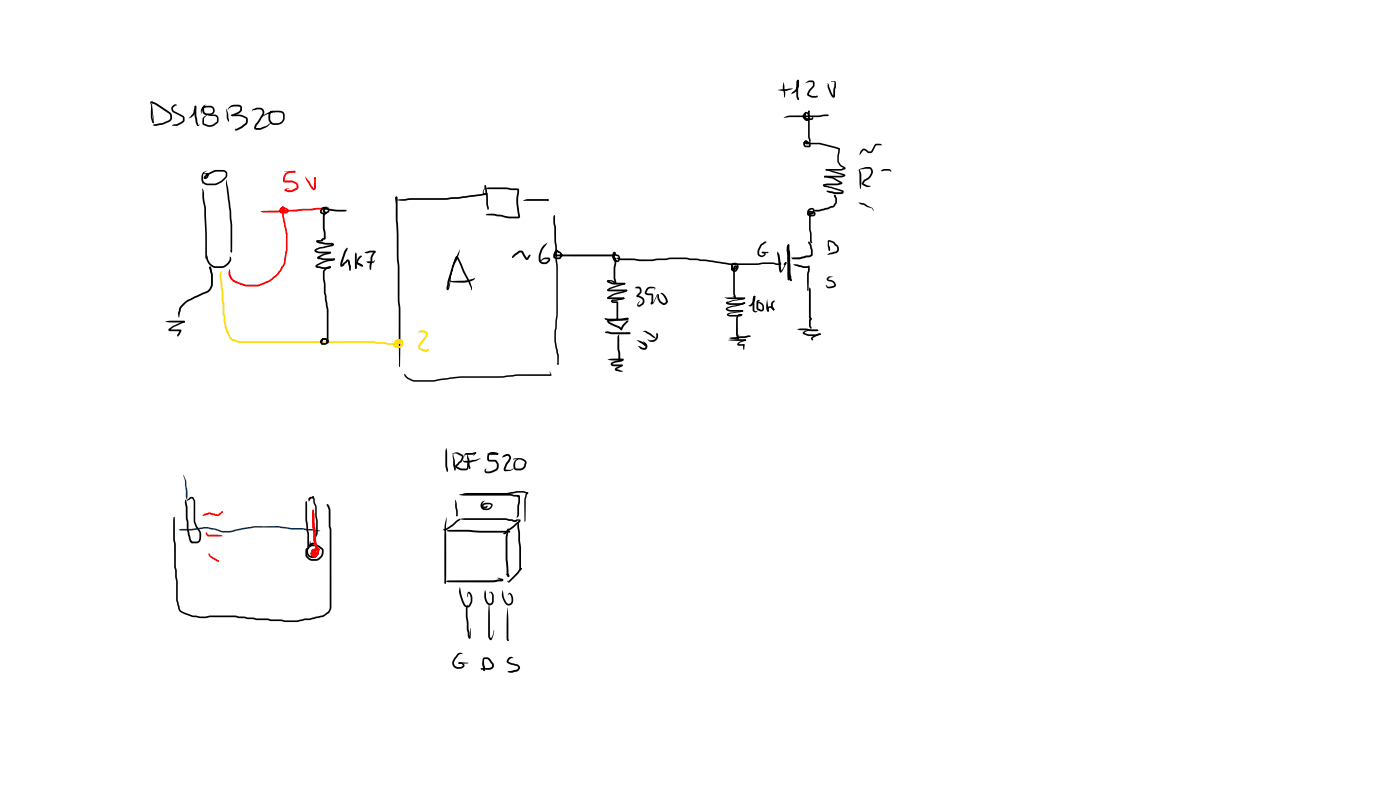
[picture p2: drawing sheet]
<svg xmlns="http://www.w3.org/2000/svg" width="337mm" height="190mm" viewBox="0 0 337 190" stroke-linecap="round" stroke-linejoin="round" font-family="sans-serif">
<g fill="#000">
<path d="M36.7 24.2v3.9l.2 1.2a.21 .21 0 0 1-.3 .3 .21 .21 0 0 1-.1-.4 9.5 9.5 0 0 1 .2-5zM36.2 24.4l.3-.1 1.1 .5 3.4 2.3 .3 .6v.8l-.6 .8a7.7 7.7 0 0 1-3.7 .9l-.1-.1 .1-.2 1.9-.3 1.6-.7 .4-.4v-.6l-.3-.6-4.2-2.7 .6 4.1-.1 .9zM36.8 29.4l.2 .1-.1 .1zM41.3 25.6a.75 .75 0 0 1 1.2-.4v.2l-.2-.1-.7 .6v.4l.3 .4 2.3 1.3 .2 1-.3 .4a2.61 2.61 0 0 1-2.3 .8h-.2a.2 .2 0 0 1-.1-.3 .2 .2 0 0 1 .3 0l.8-.1 1.4-.9-.1-.7-2.1-1.1a1.05 1.05 0 0 1-.5-1.5zM46.8 25.5a.41 .41 0 0 1 .4 .2 .41 .41 0 0 1-.1 .5l-.2 .8a2.04 2.04 0 0 1-1.5 1.4l1-1.3zM46.8 25.5l.4 .1v2.1l.4 2.4 .3-.2a.33 .33 0 0 1-.2 .4 .33 .33 0 0 1-.4-.3l-.5-2.1zM48.9 25.4l.7-.3-.4 .3-.1 .5v.8l.3 .4 1.2 .2 .5-.4v-.8l-.6-.3h-.9l-.7 .3-.4 .5-.1 .7-.1-.6a1.29 1.29 0 0 1 1.5-1.3h.7a1.14 1.14 0 0 1 1.1 1.2 1.14 1.14 0 0 1-1.2 1.1h-.4a1.35 1.35 0 0 1-1.3-.7 1.35 1.35 0 0 1 .2-1.6zM48.9 28.1l1.1-.6-.9 .9-.1 1.2 1 .4h.7l1.4-.8v-.9l-.4-.4-1.6-.1 .3-.2 1.4-.1a1.01 1.01 0 0 1 .7 1.1v.6l-.2 .4-1 .7-1.2 .2-1.4-.7v-1.2zM54.4 26.1l.5 1.3 .2 1.6-.2 .3a2.8 2.8 0 0 1-.4-2.2zM55.2 25.6a2.77 2.77 0 0 1 2.9-.1v.1a1.43 1.43 0 0 1-1.1 1.9l-.9 .4a.23 .23 0 0 1-.4-.1 .23 .23 0 0 1 .2-.3l1.7-.9 .1-.8-.2-.2a2.74 2.74 0 0 0-2.5 .6l-.3 .4zM55.6 27.6l1.9-.1a2.13 2.13 0 0 1 2.1 1.1v.6a1.39 1.39 0 0 1-.9 1.2l-1.7 .9h-.4l-.1-.4 .2 .2 2.3-1.5 .2-1-1.4-.7h-2zM60.7 26.3l.6-.2a1.38 1.38 0 0 1 1.4-.2 1.38 1.38 0 0 1 .8 1.2l-.2 .7-1.6 2.4-.2 .5 1 .1 1.3-.5 1.6-1-.6 .6a3.5 3.5 0 0 1-1.9 1.2l-1.2 .1a.62 .62 0 0 1-.6-.4 .62 .62 0 0 1 .2-.7l1.5-2.4a.92 .92 0 0 0 .1-1.2l-1-.2-1.1 .2-.3 .3z"/>
<path d="M63.1 27.9a5.1 5.1 0 0 1 4.8-1.1l.5 .5v1.1a2.1 2.1 0 0 1-1.6 1.6 2.1 2.1 0 0 1-2.1-.9l-.2-1.3a.91 .91 0 0 1 .4-1 .91 .91 0 0 1 1 0l.3 .2-.6-.1-.5 .4-.1 1.4a1.03 1.03 0 0 0 1.1 .9 1.56 1.56 0 0 0 1.9-1.2v-1l-.5-.3a6.1 6.1 0 0 0-4.5 .9zM48.6 45.2a4.4 4.4 0 0 1 .5 2.8l.4 1.8 .2 6.3 .1 6-.2 .1-.2-.2-.3-12.1-.4-2.2zM48.8 41.4l1-.4-.2 .2a1.23 1.23 0 0 0-.8 1.5v.3a1.09 1.09 0 0 0 1.1 1.1h1.9l1.3-.7 1.1-1.1 .1-.7-.6-.4a4.5 4.5 0 0 0-4.2 1.4l-.1 .1 .3-.3 .1-.5-1-.2 1-.1a.74 .74 0 0 1 .4 .7 .74 .74 0 0 1-.6 .6 .41 .41 0 0 1-.6 0 .41 .41 0 0 1 .2-.6 4.9 4.9 0 0 1 4.7-1.4l.7 .5a1.39 1.39 0 0 1-.3 1.5 4.5 4.5 0 0 1-4.6 1.6 1.68 1.68 0 0 1-1.2-2.5zM54.4 43.1l.9 5.6 .5 5.3v6.4l-.2 .2-.2-.2v-6.4l-.2-3.3-.9-6.3zM95.1 47.3l.2-.1 .2 .2-.3 .4-.1 1zM95.1 47.3l.3-.1v.4h-.2zM95.4 48l3.1-.4h8.7l3.2-.3 6.1-.9a.41 .41 0 0 1 .4 0 .41 .41 0 0 1 .3 .4l-7 1-3 .2h-8.2a7.8 7.8 0 0 1-3.7 0zM95.1 47.3h.4l.1 .4 .2 14.5 .2 2v8.1l.3 2-.2 13.8-.3-13.8-.2-2v-8.1l-.2-2v-5.9l-.3-3.4zM110.5 60l-.6 2.3-.9 2.1-1.4 5 .4-1.3 .9-4.6 .5-1.5 .4-.5 .3 .2 .7 1.4 2.6 5.8a.48 .48 0 0 1-.2 .8v-.6l-1.9-3.8-1.5-3.5-.8 1.9-1 5.5a.39 .39 0 0 1-.4 .5 .39 .39 0 0 1-.3-.6l.3-1.7 1.2-3.7zM116.5 44.6l.1-.1 .2 .1 .5 2.4v2l.2 1-.2 .4-.4-1.2v-2zM116.5 44.5l.3 .1-.1 .5-.4 1.1 .1 .3h.8l-.2 .3h-.6l-.3-.4v-.6l.4-.6zM117 45.2l4.6-.2 2.9 .3 .3 .2a15.7 15.7 0 0 0 .2 6.5l-.2 .4-.4 .1a8.1 8.1 0 0 1-3.7-.4l-3.7-.4v-.1v.1l-.2-.2 .2-.1 1.4-.1 2.6 .4a8.9 8.9 0 0 0 3.6 .3 14.5 14.5 0 0 1-.3-5.7l.1-.7 .1 .1h-1.5l-1.2-.2-4.6-.1-.1 .1z"/>
<path d="M117.3 49.9v.5zM125.7 48.3a3.1 3.1 0 0 1 2.5-.5h3.5l.2 .2-.2 .2zM131.6 48l.1-.1 .2 .2-.2 .1zM131.6 48l.1-.1 .2 .2-.3 .2zM133.2 51.7l.2 .2-.1 .1-.2-.1zM133.1 51.8l.3 .1v1.7l.2 .9 .1 3.6 .4 5.9v11.6l-.5 4v1.9l.7 3.9v2l-.2 .2-.1-.2v-2.1l-.7-3.4v-2.4l.4-3.9v-11.2l-.4-6.3-.1-3.5-.2-1zM133.3 51.7l.2 .3-.3-.1zM39.7 77.3l1.1-.2 2.6-.1 .9 .1 .2 .2-.2 .2h-2.6zM44.1 77.1h.3v.3h-.3zM40.6 79l1-.7 2.8-1.2-.1 .4-2.5 1.1-.9 .7-.1-.2 2.7 .1 .1 .4-.5 .9-.2 .1a.22 .22 0 0 1-.2 .2 .22 .22 0 0 1-.2-.2 .22 .22 0 0 1 .2-.2l.5-1 .1 .2h-2.5l-.3-.2zM49.8 61.3l.1 .5a2.33 2.33 0 0 0 2 2.2l1.9-.1 1.2-1.1 .2-.4v-.7l.4 .2a1.39 1.39 0 0 1-.5 1.5l-1.3 .9-1.9 .1a2.39 2.39 0 0 1-2.1-3.1zM50.3 64.2l.2-.1 .2 .2-.2 .6z"/>
<path d="M50.3 64.1a.91 .91 0 0 1 .7 1.1l.2 .8v2.2a2.52 2.52 0 0 1-1.7 2.3l-2.7 1.1-2.2 1.3-1.1 1.2-.5 2.2-.2-1 .3-1.3 1.2-1.3 .9-.7 4.1-1.9a2.08 2.08 0 0 0 1.4-1.9v-2.2zM55.5 60l.3 .4-.2 .2zM55.5 60.4l.2 .2zM107.7 67.2l1 .3 2.8-.1 2.6-.6v.1l-.2 .3-.6 .3-1.8 .4-2.8-.1-.7-.3zM95.9 87.5l.3 .5-.1 .1zM97.2 89.8l.3 .1h-.2l.8 .8 1.2 .6h2a16.9 16.9 0 0 0 5.5-.4l3.9-.5h10.2l3.3-.5h8.2l-.1 .1-.1-.8 .4 .9-.2 .2h-8.2l-3.3 .4-10.1 .1-3 .3a28.8 28.8 0 0 1-7.8 .6l-.7-.1-1-.4a1.4 1.4 0 0 1-1.1-1.4zM133.9 87.3l.4 .2-.2 .1zM134 87.4l.3 .1-.1 .1z"/>
<circle cx="50.5" cy="64.3" r=".2"/>
</g>
<g fill="#000">
<path d="M48.7 43.6l-.1 .5z" fill-rule="evenodd"/>
<path d="M48.8 43.4l-.1 .2z" fill-rule="evenodd"/>
</g>
<g fill="#f00">
<path d="M68.2 41.2l2.6-.2 .3 .3-.3 .2z"/>
<path d="M68.6 41.6l1.1-.5a1.13 1.13 0 0 1 1.4 .2l-.3 .2h-1.1l-.8 .4-.4 .8v.8l-.1-.1h.2a3.3 3.3 0 0 1 2.5 .4l.5 .4a.94 .94 0 0 1-.3 1.4l-1.2 .5-.8 .1-.6-.2a.31 .31 0 0 1-.3-.3 .31 .31 0 0 1 .3-.3l.8-.2-.8 .5-.1-.2 .7 .2h.8l1.1-.6 .1-.5-.3-.4-.7-.3-2.2-.2-.1-1z"/>
<path d="M73.4 42.4l1 1.3 1 1.6 .1-2.5 .1-.2h.3l.1 2.3a.55 .55 0 0 1-.3 .7 .55 .55 0 0 1-.8-.3l-1.2-1.9z"/>
<path d="M75.6 42.6h.2l.1 .2-.4 .3z"/>
<path d="M67.8 49.7l.2-.2 .2 .2v2.2l.9 4.3a25.4 25.4 0 0 1-.6 7.4l-1.7 2.5-2.1 1.7a7.4 7.4 0 0 1-5.2 1l-1.9-.5a2.79 2.79 0 0 1-2.4-3.7l.1 .3a2.77 2.77 0 0 0 2.4 3 7 7 0 0 0 6.1-.2l1.1-.5 1.6-1.4 1.6-2.3 .2-.7a18.6 18.6 0 0 0 .4-6.8l-.9-4z"/>
<path d="M67.9 49.6l.1-.1 .2 .2-.3 .3z"/>
<path d="M62.6 50.8l.7-.2 7.8-.2 5.4-.5a3.5 3.5 0 0 0 2.3-.2l.1 .1a1.51 1.51 0 0 1-1.8 .6l-10.6 .6h-3.2z"/>
<path d="M77.9 49.7l.5-.1 .6 .3-.2 .2z"/>
<path d="M67.3 50.1a.92 .92 0 0 1 1.2-.3l.5 .3a.64 .64 0 0 1 .4 .7 .64 .64 0 0 1-.8 .5l-.5-.1-.4-.7a.28 .28 0 0 1-.1-.4 .28 .28 0 0 1 .4-.1 .28 .28 0 0 1 0 .4l-.1-.1 .1-.1 .4 .7 .6-.1-.1-.3-.9-.4-.5 .6 .1 .2 .4-.1v-.5l-.2-.1-.5 .7a.92 .92 0 0 1 .6-1.1l.5 .4v.7l-.3 .3-.5 .1-.4-.2-.1-.5z"/>
</g>
<g fill="#fd0">
<path d="M53 65.2l.3-.1v1.9l.4 3.4 .3 5 .5 3.1 1 2.4 .5 .6 1.7 .5h32.1l.8 .2h1.9l.8 .2h2.2l.4-.2h.3l-.1 .1v-.3l.1 .1-.6 .4v.5l.2 .1 .4-.1 .3-.3v-.4l-.2-.4-1 .2-.3 .7v.3l1 .1 1.1-.3-.8 .5-1.3 .1a.7 .7 0 0 1-.5-.9l.7-1 1.2-.1a1.05 1.05 0 0 1 .4 1.6 1.05 1.05 0 0 1-1.7 0l.1-.8 .6-.5a.45 .45 0 0 1 .6 0 .45 .45 0 0 1 .1 .6l-.9 .4h-2.3l-.9-.2h-1.9l-.7-.2h-32.1l-1.9-.6a3.7 3.7 0 0 1-1.4-2.2l-.4-1-.5-3.2-.2-4.9-.5-3.5v-1.3z"/>
<path d="M100.7 79.6a1.39 1.39 0 0 1 2.1 .6l-.1 .7-1.7 2.4v.2l.4 .3 1.1 .2a.32 .32 0 0 1 .4-.1 .32 .32 0 0 1 .2 .3l-.2 .1a1.04 1.04 0 0 1-1.3 0h-.1a.96 .96 0 0 1-1-1l1.9-3-.1-.2-.5-.3h-1.3z"/>
</g>
<g fill="#000">
<path d="M188.4 19.7l.4 2.6-.1 .8-.2 .4v-.8a4.8 4.8 0 0 1-.1-3zM193.5 20a1.79 1.79 0 0 1 2.1-.5l.2 .4v.8l-.9 1.1-.5 .8 .9 .4h1.2l.1 .1-.3 .3h-1.2l-.8-.3-.3-.4 .5-1.1 .9-1v-.8l-.9-.1zM198.9 20l.3 .3 .6 1.8 .6 1h-.1l.3-3.4h-.8a.71 .71 0 0 1 1.1 .1l-.2 3.2a.47 .47 0 0 1-.4 .5 .47 .47 0 0 1-.5-.5l-.8-1.9zM187 21.6l3.6-.3-1.7 .5zM188.4 28.2l1.6-.5h6.8l1.4-.2h.8l.2 .2-.2 .2-2.2 .2h-6.8l-1.2 .2zM191.6 19.3l.4-.1 .1 .2a2.84 2.84 0 0 1-1.4 3l-.5 .2 .1-.3a3 3 0 0 0 1.4-1.7v-1.2l.2 .1v3.6l.2 .5a.25 .25 0 0 1-.1 .3 .25 .25 0 0 1-.3 .1l-.3-.9v-3.1zM193.5 33.8a.39 .39 0 0 1 .6 .1 .39 .39 0 0 1-.2 .5h-.6l-.1-.2 .7-.1-.2-.1-.2 .6 .2 .4h.9l-.1-.5a.3 .3 0 0 1-.5-.1 .3 .3 0 0 1 .2-.4l.6 .2 .1 1-.3 .2h-.9a.8 .8 0 0 1-.5-1.1zM193.5 27a.85 .85 0 0 1 1.1 .9v.8l-.5 .3a.98 .98 0 0 1-1.1-.6 .98 .98 0 0 1 .6-1.2l.2 .3-.3-.1-.2 .6 .5 .6h.4l.1-.3-.1-.7-.4-.3v.9l1.2 .2 .3-.1-.1-.3 .3 .2-.1 .5-1.1 .1-.8-.2-.2-.4zM194.3 26.6l.4 .2-.2 .3zM194.3 26.6l.4 .2-.1 6.1 .3 .8-.2 .6-.4-1.4zM197.5 27.8l1.5-.3 .2 .2-.2 .2h-1.5zM193.2 34.1h.6l.1 .3 3.2-.1 4.3 1.1 .5 .4-.2 .2-4.7-1.3h-3.2l-.2-.3h-.4z"/>
<path d="M207.1 36.1l.3-.3a.91 .91 0 0 1 1.2 .4l.2 .2h.6l1-1.8 1.2-.1a.21 .21 0 0 1 .3 .1 .21 .21 0 0 1-.2 .3h-1.1l-.6 1.3a.95 .95 0 0 1-1.5 .5l-.9-.6-1 1.2zM76.1 57.7l1.3-.1 .1 .2-.3-.2 .2-.1a.3 .3 0 0 1 .2 .3 .3 .3 0 0 1-.4 .2h-.9l.1-.1 1.8 .4h1.5a.43 .43 0 0 1 .6 .5 .43 .43 0 0 1-.6 .4l-2.7 .5-1 .5 .8 .2 2.6 .1 .2 .2-.2 .2h-2.3a1.36 1.36 0 0 1-1.5-.7l.2-.4 1-.4 3.1-.7v.1l-2.9-.3a.73 .73 0 0 1-1-.7zM77.8 50.1l.8-.1 2.3 .4h2.3l.1 .2a10 10 0 0 1-5.5-.4zM77.4 49.9a1.07 1.07 0 0 1 1.2-.1 1.07 1.07 0 0 1 .5 1.1l-.1 .1a.79 .79 0 0 1-1.3-.1 .79 .79 0 0 1 .7-1.1l.2 .1-.5 .8 .3 .2 .3-.2v-.3l-.9-.3-.5 .7 .1 .2 .7 .1v.2h.2l-.3 .7 .3 5.3-.2 .2-.7 .3-.2-.2 .2-.3 .5-.1-.1 .1v-1.4l-.2-1v-2.6a.91 .91 0 0 1 .8-1.3v.4l-.3 .1a1 1 0 0 1-1.2-.5l.1-.5zM83.3 59.6l.1-.1 .1 .4-1.1 3.1-.1 .8-.2-.1 1.2-1.3h.5l.3 .3 .2 1.2v1.1l-.3-.1-.4-2.2-.7 .8a.57 .57 0 0 1-.8 .6 .57 .57 0 0 1-.3-.9l.9-2.7zM130.6 59l1-.7a5.3 5.3 0 0 0-1.6 4.2l.4 .5h.8l.6-.7h-1l-1 .7 .8-1 1.2-.1a.54 .54 0 0 1 .5 .3 .54 .54 0 0 1-.2 .6 1.55 1.55 0 0 1-2.2 .4l-.1-.1a2.14 2.14 0 0 1-.2-2.2l.4-1.1zM182.9 58.7l.3-.3a.6 .6 0 0 1 1-.2l-1.1 .8-.6 1.3v.8l.6 .3 .7-.4-.5-.2-.1-.3 .7 .3 .2 .3-.3 .3a1.03 1.03 0 0 1-1 .3 1.03 1.03 0 0 1-.7-.8l.1-.9zM189.4 58.7l.3 .1v1.3l.2 .7 .1 5.8a.4 .4 0 0 1-.1 .6 .4 .4 0 0 1-.6-.1v-7.6a2.09 2.09 0 0 1 .5 1.6v6l-.3-.1 .1-6.1-.2-.9zM189.3 58.8l.5 2.6 .4 5.8 .2 .1-.3 .2-.3-.3-.2-1.5-.1-2.1-.4-3.4zM189.4 58.7h.2l.1 .3 .2 7.6-.2 .2-.4-.4zM194.3 50.3l.1-.1a.77 .77 0 0 1 1.1-.2 .77 .77 0 0 1 .1 1.1l-.4 .4-.3-.1a13.6 13.6 0 0 0 .2 4.7l.1 2-.2 .1 .2-.1a.24 .24 0 0 1-.3 .3 .24 .24 0 0 1-.2-.4v-1.9a14.2 14.2 0 0 1-.2-4.8l.9-.5-.1-.4-.6 .1-.3 .4v.5l.3 .1 .8 .1 .2-.3-1-.2v.3l.3 .1a.45 .45 0 0 1-.6-.2 .45 .45 0 0 1 .1-.5l.3-.2 .5 .2a.6 .6 0 0 1 .7 .5 .6 .6 0 0 1-.6 .7h-.6a.93 .93 0 0 1-.9-.7 .93 .93 0 0 1 .4-1zM195.4 50.6l1.6-.2 3.2-.9 .6-.9v-.9l-.2-.3a.29 .29 0 0 1 0-.4 .29 .29 0 0 1 .3-.1l.3 .7v1l-.4 .8a1.11 1.11 0 0 1-1.1 .6l-2.7 .8h-1.1z"/>
<path d="M198.1 42.3h.8l1.4 .3 2 1.1 .2 .4-1.1 .4-3.5 .2a.71 .71 0 0 1 1-.6h2.4l.9-.2-.1 .2-2.1-1.2-1.8-.3zM198.5 40.7l.6-.1 3.6 1.1a.35 .35 0 0 1 .5 .2 .35 .35 0 0 1-.2 .5l-.8 .2h-4l-.1-.2 .2-.2h3.9l.8-.2-.1 .2-3.8-1.2h-.5zM197.9 44.4l4.5 1.3a.52 .52 0 0 1 .4 .6 .52 .52 0 0 1-.7 .3h-1.5l-1.8-.5-.2-.2 .3-.1 1.8 .4 1.7-.1-2.6-.9-1.6-.3-.4-.4zM201.6 35.6l.3 .2-.2 3 .5 .8 .7 .4a.38 .38 0 0 1 .4 .5 .38 .38 0 0 1-.6 .3l-.6 .2-3.6-.1 .2-.3 4.2-.1-1-.6-.6-1v-1.4zM199.1 58.3l.3 .8a1.01 1.01 0 0 1 0 1.2l-.4-1.2zM200.4 46.9l.1-.1 .4 .2v.3h-.3zM206.1 41l.9-.5 1.1-.4h.8a1.17 1.17 0 0 1 .7 1.9l-.5 .8-1.1 .7-.4 .5 .8 .5 .8 .2v.2h-.9l-1.1-.7v-.3l.4-.6 .6-.4a2.21 2.21 0 0 0 1.2-1.5v-.3a.51 .51 0 0 0-.5-.6l-2 .2zM206.3 48.7l1.6 .2 1.8 1 .3 .8-.5-.7-1-.2zM206.6 40.6l.5 1.5v2.1l-.3 1.2-.2-1.2zM211.7 41l.7-.4h1.3l.4 .2 .2 .3-.1 .1-.5-.2-1.8 .1zM79.2 64l.3 .1v.2h-.3zM78.2 64.4a.95 .95 0 0 1 1.4-.2l-1 .4-.6 .7 .3 5 .7 4.2v7.8l-.2 .2-.2-.2v-7.8l-.7-4.1v-2.2l-.3-1.3 .1-1.8z"/>
<path d="M76.3 61.7l1.6-.8 1.6-.4 .1 .3-.3 .2-1.3 .3-1.4 .7v-.2a9.7 9.7 0 0 0 3.7 .3l.2 .2-.2 .2a9.3 9.3 0 0 1-3.9-.3l-.2-.2zM75.9 63.7l.1-.1a9 9 0 0 1 3.9-1.3l.6-.1a.68 .68 0 0 1-1 .5l-1.6 .4-1.7 .9 1.5 .2h1.2l.4-.2a.42 .42 0 0 1 .1 .5 .42 .42 0 0 1-.6 .1l-1.8-.2a.94 .94 0 0 1-1.2-.5zM86.2 61.8l.5-.4 .3 .1-1.1 1.7 .4 .3 .8 .3-.2 .2-1.2-.6a1.11 1.11 0 0 1-.2 1.2 1.11 1.11 0 0 1-.1-1.3v-.1a1.39 1.39 0 0 1 1.7 .4 .3 .3 0 0 1 .1 .4 .3 .3 0 0 1-.5-.1l-1.1-.7zM85.5 60.7v-.1a1.65 1.65 0 0 1 .3 1.6v2.2l-.3 .2-.2-.5v-3zM87.6 60.7l1.3-.5h1.2a.29 .29 0 0 1 .2 .3 .29 .29 0 0 1-.1 .3l-.7 1.1-.3 2.7-.2 .2-.1-.1-.1-.8 .3-2.2 .8-1.3 .1 .2h-1l-.7 .3zM88.1 62.7l1.6 .1 .2-.2a.21 .21 0 0 1 .2 .2 .21 .21 0 0 1-.2 .2l-1.2 .2-.5-.2zM123.4 61.3l1-.8a.91 .91 0 0 1 1.5 .1l.7 1.4 .8-.9 .1 .4a1 1 0 0 1-1 .9l-1.2-1.7h-.4l-1.7 1.2-.1-.2zM123.2 61.7l.1 .2-.2-.1zM123.1 61.8h.3zM133.5 60.1a.56 .56 0 0 1 .6 0 .56 .56 0 0 1 .3 .5l-.6-.2-.3 .8-.1 .5 1 .1 .4-.5-.2-.4-.6-.3-.3 .2 .1 .3h13.8l.2 .3-.2 .2h-13.8l-.5-.4a.88 .88 0 0 1 .6-1 .88 .88 0 0 1 1.1 .5l.2 .7-.3 .6a1.47 1.47 0 0 1-1.8 0l-.1-.9zM145.4 76.5h3.9l1.3-.2a.27 .27 0 0 1 .4 .1 .27 .27 0 0 1-.1 .4l-1.6 .2h-3l-.6-.1zM145.5 79.7l5.8 .1 .2 .3-.2 .2h-4.2l-1.5-.3-.2-.2z"/>
<path d="M145.4 76.5l.1 .1zM145.4 76.5l.2 .1zM145.5 79.7l.4 .1-.4 .1zM146 69.6h4.5l.3 .2-.2 .2h-4.2l-.4-.1zM146 71.4h3.9l.2 .3-.2 .2h-3.5l-.4-.2zM147.4 60.6a.34 .34 0 0 1 .5 0 .34 .34 0 0 1 0 .5h-.2v-.2l.2 1.4 .6 .2 .2-.5-.2-.4-.8-.2v.4l.4 .3v1.3a11.9 11.9 0 0 0 0 4.5 .23 .23 0 0 1-.3 .2 .23 .23 0 0 1-.1-.4 14.5 14.5 0 0 1 0-5.2l.1-.2-.5-.5v-.6l.4-.2 .8 .2a.95 .95 0 0 1 .6 1.1 .95 .95 0 0 1-1.1 .7 .95 .95 0 0 1-.8-1.1zM147.5 61.2h.2v.3h-.4zM146 67.3h.1a2.68 2.68 0 0 1 1.9 .4l.1 .3-.2 .1-1-.5h-.7l.1-.1 1.2 .4h2.6l.2 .2-.2 .3-2.8-.1-1.3-.5-.1-.2zM148.2 62l8.4 .3 4.4-.4h3.9l4.7 .4 4.5 .7a40.6 40.6 0 0 0 9.3 0l2.5 .1 1.7 .2-.2 .1-.2-.5 .1-.2 .5 .7-.2 .3-1.8-.3h-2.4a34.9 34.9 0 0 1-10.7-.2l-7.8-.9h-3.6l-4.5 .4h-3l-1.3-.2h-3.3zM148.2 76.5l.3 .1 .1 .3-.3 .1-.2-.3zM149.7 77.9l1-.9 .1 .1v-.1h.2v.3l-1 1-.7 1-.2-.2zM149.8 71.5h.3l-.1 .3h-.3z"/>
<path d="M147 72.1l2.9-.6 .2 .2-.6 .3-2.3 .3 1.2 .1 .2 .2v4.2l-.2 .2-.2-.2v-4.1l.1 .1h-.9a.43 .43 0 0 1-.4-.2 .43 .43 0 0 1 0-.5zM146.1 69.5l.6-.4 3.4-1.1 .2 .2-.2 .2-3.3 1-.6 .5-.2-.1zM149.9 68.1l.2-.2 .2 .3-.2 .2zM146.1 71.4l.2-.2a6.7 6.7 0 0 1 3.1-1.1l1.2-.5 .2 .2-.2 .2-1.2 .4a5.9 5.9 0 0 0-2.9 1.2l-.3 .2-.2-.2zM150.4 69.6l.4 .1-.1 .2h-.3zM146 76.9l4.3-.3 .6-.3 .2 .3-.7 .4-4.2 .2 .1-.1 .3 .3 2.4 1.1 .6 .6-.3 .2-.7-.5-2.1-1a.81 .81 0 0 1-.5-.9zM152.8 69l.8-.1a1.07 1.07 0 0 1 .2 1.8l-.5 .5v-.2a1.46 1.46 0 0 1 1.6 1.6l-.3 .6-.6 .4a.54 .54 0 0 1-.8-.1 .54 .54 0 0 1 .2-.8l.4-.3-.3 .6v.3h.2l.7-.5 .1-.6-.3-.5-1.2-.4a.71 .71 0 0 1 .5-.9l.3-.3-.1-.7-.7-.2-.2 .1zM154.5 79.6l.8-.1 1.1 .6 1 .8 .2 .5-2.5-1.6zM155.5 69.2l.6-.3h.8a.43 .43 0 0 1 .6 .1 .43 .43 0 0 1-.1 .6l-.1 .2 .1-.4-.1-.1h-1.2l-.3 .2-.4 .8 1.6 .4v1.6l-.2 .6-.2-.1 .5-.2 .8-1.7 .2-.3 .3 .2 .1 .8 .4 .8 .6 .4 .5-.2-.2-.9-1-1.2 .2-.2a2.11 2.11 0 0 1 1.5 2.1l-.2 .5-.5 .4-.5-.1-.6-.4-.6-1v-1l-.9 1.9a.39 .39 0 0 1-.4 .4 .39 .39 0 0 1-.4-.3l.2-.5v-1.4h.1h-.4a.95 .95 0 0 1-1.3-.6zM174.1 71.4l5 .1a.18 .18 0 0 1 0 .3 .18 .18 0 0 1-.3 0h-3.6zM176.3 63.2l.2 .1-.3 .2zM175.9 63.4a.97 .97 0 0 1 1.3-.1 .97 .97 0 0 1 .2 1.3l-.2 .4a.83 .83 0 0 1-1.4-.3v-.5a.69 .69 0 0 1 .7-.9l-.3 .6v.8l.6 .2 .4-.6a.61 .61 0 0 0-.2-.7 .61 .61 0 0 0-.8 .1v.7a.52 .52 0 0 0 .7-.4l-.2 .4v6.1l.2 .8-.2 .4-.4-1.2v-6.1l.1-.5a.48 .48 0 0 1 .8 0 .48 .48 0 0 1-.3 .7 .69 .69 0 0 1-1.1-.2z"/>
<path d="M176.2 71.1l.3 .1 .3 .4-.2 .1zM177.4 75.6l.8-.2 .2 .2-.1 .2h-.6l-.3 .6v3.8l.2 .9-.2 .5-.5-1.4 .1-3.7zM174.8 75.4l.8-.3 2.9-.6 .1 .1-.2 .3-2.7 .4-.7 .3 2.7 .1 .6-.2 .1 .2-.3 .2-2.5 .1a.56 .56 0 0 1-.6 0 .56 .56 0 0 1-.2-.6zM174.6 74l1.3-.5 3.2-.8-.1 .3-3 .7-1.2 .5 .9 .3h2.7l.3 .2-.1 .1-2.6 .1a1.33 1.33 0 0 1-1.5-.7zM174.6 72.6l4.3-1.1 .2 .1a1.1 1.1 0 0 1-1.4 .5l-1.4 .2-1.5 .5v-.1l.7 .1h2.5l.9-.2 .2 .4-1.1 .3-2.5-.1-.9-.2zM181.2 71.1h.2a1.66 1.66 0 0 1-.3 2 .6 .6 0 0 1-.5 .5 .6 .6 0 0 1-.7-.3l.5-.1a2.35 2.35 0 0 0 .8-1.9zM181.2 71.1h.2l.2 .2-.3 .7v2.5l.4 .3 .4-.2a.53 .53 0 0 1-.4 .5 .53 .53 0 0 1-.6-.2l-.2-.4v-2.4zM182 72.2l.8-.1-.5 .4v1.6l.7 .3 .3-.2-.2-1-.6-.4-.5 .1 .5-.4 .9 .5 .3 1a.68 .68 0 0 1-.8 .8l-1-.6v-1.6zM183.2 60.5h1.4l.2 .2-.2 .1h-1.3zM184.4 71.9l.2 2.2 .2 .6a.4 .4 0 0 1-.5 0 .4 .4 0 0 1-.1-.5zM184.6 73.7l.4-.1h.5l.6 .6v.3h-.2l-.6-.5-.3-.1-.2 .2v.7h-.3l-.1-.7zM185.5 72.6l.5-.4 .3 .1-.5 .6 .1 .9a.35 .35 0 0 1 .3 .4 .35 .35 0 0 1-.4 .3l-.4-.8z"/>
<path d="M185.9 74.2l.3 .2-.2 .2-.2-.2zM187 60.4l.2 .4a5.3 5.3 0 0 1 .5 3.1l.1 1.5a.35 .35 0 0 1-.4 0 .35 .35 0 0 1-.1-.4l-.5-4zM188.8 63.1l.1-.1 .2 .1-.9 1.9a.4 .4 0 0 1-.2 .4 .4 .4 0 0 1-.5 0l.8-1zM188.9 63l.2 .1-.2 .2-.2-.2zM188.7 63.1l.2-.1 .2 .1-.5 .6-.2-.2zM190.2 67l.2 .3-.2 .2-.2-.2zM190.2 61.8h2l2.8-.7-.1-1.1-.4-1.4a.2 .2 0 0 1-.3-.1 .2 .2 0 0 1 .2-.2l-.1-.1 .1-.2 .6 .6 .3 1.4-.1 1.5-.5 .3-2.6 .5h-1.5zM190.7 63.4l.9 .1 1.6 .4 .9 .1a.31 .31 0 0 1 .3-.1 .31 .31 0 0 1 .3 .2l-.3 1.7v3.9l-.2 .2-.1-.2-.1-3.9 .2-1.7 .3 .1-.4 .2h-1l-1.9-.5zM191.6 79.1l.7-.2h1.4l2.8 .3 .2 .2-.2 .1-1.6 .1zM194.2 69.6l.2 .1-.2 .2zM194.4 69.1l.3 .1 .2 .3v6.7a.27 .27 0 0 1 .1 .5 .27 .27 0 0 1-.5-.2zM194.8 76.4a.3 .3 0 0 1 .3 .3 .3 .3 0 0 1-.3 .3l.1-.1 .1 1.6a.27 .27 0 0 1 .1 .3 .27 .27 0 0 1-.3 .2 .27 .27 0 0 1-.2-.3l-.1-.4v-1.4l.3-.3-.1 .1z"/>
<path d="M193 79.8l1.2-.5 2.4-.1 .1 .2-.1 .1h-2.3l-.7 .2-.3 .4v-.2l1.3 .4h1.5l1-.2a.21 .21 0 0 1 .2 .2 .21 .21 0 0 1-.3 .2l-.9 .2h-1.8l-1.2-.5zM199.1 57.7h.2a3.5 3.5 0 0 1 2.1 1.3l.2 .4 .1 .7a1.58 1.58 0 0 1-1.5 .9l-1.3 .1 .6-.3 1.4-.4 .4-.3-.2-.8-.5-.4a1.46 1.46 0 0 0-1.4-.9l.1 1.2 .2 .9-.1 .2-.4-1.2zM198.9 66.7a1.1 1.1 0 0 1 1.4-.2l-.9 .2-.3 .4 .3 .1a1.18 1.18 0 0 1 1.2 .4 1.18 1.18 0 0 1 .1 1.4l-1 .2a.91 .91 0 0 1-1.2-.7l.6 .4 1.4-.3-.2-.6-.5-.3a.75 .75 0 0 1-1-.8zM77.3 81.4l.9-.1a.68 .68 0 0 1 .7 .4 .68 .68 0 0 1-.2 .8l-.4 .3h-.9l-.5-.6 .1-.4 .4-.4 1-.1 .5 .4v.8h-.3v-.7l-.4-.1h-.5l-.4 .4 .2 .3h.8l.3-.6-.2-.1h-.7l-.2 .4a.24 .24 0 0 1-.3 .1 .24 .24 0 0 1 0-.4zM146.1 86.4l1.3-.3h2.3l.2 .2v.3l-.3 .2-1.5 .3-.9 .4 2.3 .1 .1 .3-2 .1a.54 .54 0 0 1-.7-.3 .54 .54 0 0 1 .4-.7l2.3-.7 .1 .3h-2.6zM148.9 80.3v3.5l.2 2.4-.1-.1a.27 .27 0 0 1 .2 .4 .27 .27 0 0 1-.4 .2 .27 .27 0 0 1-.1-.4v-1.1a12 12 0 0 1-.2-4.4zM148.5 86.3l.5-.1 .2 .2-.2 .2zM147.9 88.4l1.7-.8v.4l-1.4 .7 .5 .1 1 .4-.6 .1-.5-.1a.5 .5 0 0 1-.6-.2 .5 .5 0 0 1-.1-.6zM150.1 80.1l1.2-.3 .2 .3-.2 .2-1.1-.1zM153.1 81.7l1.1 .3 .8 .5a.31 .31 0 0 1 .4 .4 .31 .31 0 0 1-.5 .1l.2-.1h-.3zM153.3 83.1l1.2 .4 .6 .1 .1-.5-.5-1.1 .6 .5a.94 .94 0 0 1 .1 1.4 .94 .94 0 0 1-1.4-.1zM155.7 81.4l.5 .4 1.1-.3 .4-.5v-.8l.2-.2 .3 .3v.6a1.41 1.41 0 0 1-.9 1.1 1.41 1.41 0 0 1-1.5-.2z"/>
<path d="M175.1 81.7l1.9-.2a3.4 3.4 0 0 1 2.4 .2l-.3 .2h-1.6zM175.3 81.2l4.5-.6 .7 .2-1.2 .4-2.4 .2zM177.6 80.4l.1 .4-.3 .8-.2-.1zM178.7 82.7h.2l.1 .2-.2 1.1zM177.4 82.4l.5-.4 1.2-.5 .2 .2-1.3 .6-.5 .4h1.4v.3h-1.3a.34 .34 0 0 1-.4-.2 .34 .34 0 0 1 .2-.4zM179 81.6h.3l-.1 .3zM179.8 80.7l.7 .1-.2 .1zM195.1 81l1.5-.8h.7l-.1 .3h-.5l-1.2 .6-.2 .4v-.1a.23 .23 0 0 1 .1 .3 .23 .23 0 0 1-.3 .1 .23 .23 0 0 1-.1-.3zM107.3 107.6l.2 .8v3.5l.2 .9-.2 .5-.1-.2a14 14 0 0 1-.1-5.5zM107.6 112.8l-.1 .5-.1-.1zM107.4 113.2l.1-.2 .1 .2-.1 .1zM108.7 109a2.03 2.03 0 0 1 2.7 .5v.6l-.4 .8-1.2 1.1 1.1 .5h1.2l.3-1.8 .1 2-.4 .3h-1.2l-1-.4a.56 .56 0 0 1-.5-.4 .56 .56 0 0 1 .2-.6l1.1-1 .3-.6v-.4a2.26 2.26 0 0 0-2.3-.5z"/>
<path d="M108.9 108.8l.7 3.6-.2 .6-.5-1.4zM109.2 112.5l.3 .4-.1 .1zM110.3 118.8a92.5 92.5 0 0 1 12.5-.1l1.6 .2 .2 .2-.2 .1a.3 .3 0 0 1 .3-.3 .3 .3 0 0 1 .3 .4l-.2 4.4-.2 .4-.3 .2-.2-.1 .3-.5v-2.2l.2-2.3h.1l-.2 .3-1.9-.4a94.6 94.6 0 0 1-12.3-.2zM111.2 118.6a75 75 0 0 1 10.7-.2l1.1-.2a6.1 6.1 0 0 1 3.9 .1l.1 .2-.4 .4-.2 1-.1 5.2-.2 .3-.1-5.4 .3-1.2 .4-.4 .1 .2h-.2a7.8 7.8 0 0 0-4.5 .2h-.3a67.1 67.1 0 0 1-10.6-.2zM111.2 110.4l.4 .3h1.3l2.6-.5-1.1 .6-1.5 .3h-1.3zM111.8 109l.3-.2 2.3-.1a.91 .91 0 0 1-.9 .6h-1.5l-.3 .5zM112.4 109l.5 1.6 .2 1.8-.2 .2-.4-.8-.2-1.9zM112.7 112.1l.3 .3-.1 .2zM112.9 112.3l.2 .2-.2 .1-.2-.1zM114.1 108.7l.3-.1 .1 .3-.7 .5zM117.1 109l1.4-.2h1.1l.2 .2-.2 .3h-1.1zM117.4 108.9a2.03 2.03 0 0 1 2.4 .1l-.2 .2-1.5-.2-.4 .2-.2 .4 .1 .8 1.6 .1 .6 .7 .1 1.1-.4 .7a3.7 3.7 0 0 1-2.5 .7l-.4-.2-.1-.3a.37 .37 0 0 1 0-.4 .37 .37 0 0 1 .4-.1l-.1 .3 .1 .2h.9l1.4-.5 .2-.6v-.6l-.4-.6h-1.4l-.4-.3-.1-1.1z"/>
<path d="M120.9 109.5l.6-.3a.91 .91 0 0 1 1.1 .1 .91 .91 0 0 1 .2 1.1l-.8 1.2-.5 1.2 1.2 .1 .7-.4 .1 .1-.9 .5-1.3 .1-.2-.3v-.5l1.3-2.5-.2-.4h-.2l-1.2 .5zM123.3 110.3l1.7-.3 .9 .3a1.05 1.05 0 0 1 .5 1.6 1.56 1.56 0 0 1-1.6 1.1h-.4a.99 .99 0 0 1-1-1.4 1.5 1.5 0 0 1 1.1-1.4l.3-.2-.2 .2a1.76 1.76 0 0 0-.6 2.3l.8 .1a1.21 1.21 0 0 0 1.2-.6l.2-.9-.3-.3-.9-.4h-1.6zM41.8 124.2h.3l-.1 .1v5.4l.3 1.3v5.2l.4 3.4v4.6l.5 1.7a1.04 1.04 0 0 0 .6 1l2.5 .9 1.8 .3 2.4-.2h6l5.2 .7h2.6l.9 .2h2.5l.8 .2h2.9l1.8-.4 1.3-.1 3.2-.7a2.45 2.45 0 0 0 1.5-1.6l.1-18.9-.3-.9v-3.9l-.5-1.2 .2 .1h-.2a.28 .28 0 0 1 .3-.2 .28 .28 0 0 1 .3 .2l.3 1v4l.3 .9v18.8a3.3 3.3 0 0 1-2.5 2.2l-2.7 .7h-1.2l-.9 .2a12.1 12.1 0 0 1-4.5 .1l-6.3-.3-5.1-.7h-6l-1 .2h-1.5l-1.8-.3-1.7-.6a1.87 1.87 0 0 1-1.7-1.6l-.5-1.8v-4.6l-.4-3.4v-5.2l-.3-1.3v-4.5zM106.6 127.2l.2-.2-.1 .2 1.7-1 1.9-1.5h.3v.2l-.2-.1 .1 .2-2.7 2.1-.9 .4-.3-.1zM107.3 124.2l-.1 15.8a.18 .18 0 0 1-.2 .2 .18 .18 0 0 1-.1-.2l-.1-12.4zM107.3 139.6a9.8 9.8 0 0 1 3.8-.2h7.5l1.4-.2h.7v.2l-1.1-.6 1 .2a.34 .34 0 0 1 .4 .3 .34 .34 0 0 1-.4 .4l-1.9 .2h-9.3a3.2 3.2 0 0 1-2.1-.2zM107.3 139.6l.2 .1zM107.6 127.4l5.1-.1 2.6 .2h7.2l.2 .2-.2 .3h-7.2l-2.6-.3h-4.7l-.4-.1-.1-.1zM107.6 127.4l.2 .1-.2 .1-.1-.1zM109.4 120l.4 .8 .1 1.3a2.86 2.86 0 0 1-.1 2l-.1-.2-.3-2.1zM109.8 123.6l.2 .3-.2 .2-.1-.2zM110.5 124.7l1.4-.2h9.7l2.3 .5a.89 .89 0 0 1 1.2-.1l-.2 .6-3.6 2.8-.3-.1 .7-.7 3.1-2.5 .1 .1h-.6l-.2 .2-.6 .1-1.9-.5h-1.6a55.9 55.9 0 0 1-9.5-.2z"/>
<path d="M115.9 120.6l.7-.3-.4 .4a.81 .81 0 0 0-.3 .9 .81 .81 0 0 0 .8 .6l.9-.2 .5-.7-1.4-.1-.5 .4h.7a.2 .2 0 0 1 .3 .1 .2 .2 0 0 1-.1 .2l-.8 .2a.65 .65 0 0 1-.5-.8 .65 .65 0 0 1 .7-.5h.9a.77 .77 0 0 1 1 .4 .77 .77 0 0 1-.4 1 1.43 1.43 0 0 1-1.5 .4 1.43 1.43 0 0 1-1-1.2zM121 128.2l.2-.1 .1 .1-.1 .1zM121.1 128.1h.4l-.3 .2zM121.6 137.9l.6 .3 .1 .3h-.2zM122.2 126.8l-.2 2.3v5.1l.2 3.5 .3 .7-.3 .2-.4-.9-.3-3.5 .1-5.1 .3-1.8zM122.1 138.2l.3 .1-.1 .3-.3-.1zM124.5 125.2l.5 2.7v2l.2 1.6v5.3l-.2 .2-.2-.2v-5.3l-.4-4.9zM121.9 139.5l.4 .2 2.5-2.8 .4-.4h.2v.2l-.8 1.1-2.1 2.1h-.3zM107 139l.2 1a.18 .18 0 0 1-.2 .2 .18 .18 0 0 1-.1-.2zM110.3 159.1l2.3 .2-2.2 .2-.2-.1zM110.5 141.1l1 3.5 .4 .8 .7 .1a2.4 2.4 0 0 0 .3-2.7l-.3-.3-.3 1v-.2a.81 .81 0 0 1 .5-1.1 2.6 2.6 0 0 1 0 3.7h-.2a1.14 1.14 0 0 1-1.2-.5 6.1 6.1 0 0 1-.9-4.3zM110 157.1a.73 .73 0 0 1 1.2 .1h-.7l-.6 .6a1.53 1.53 0 0 0-.6 2l.2 .2a1.6 1.6 0 0 0 1.6 .1l.2-.3-.4-.3-.6-.1v-.3l.9 .1 .4 .5v.4a1.62 1.62 0 0 1-2.5 .2 1.62 1.62 0 0 1 .3-2.5z"/>
<path d="M112.4 145.3v2.8l.2 3.1 .4 2.2a.99 .99 0 0 1-.6-1.3l-.2-.9-.2-3.4v-1.8zM113.1 150.9l.1 1.3-.1 1.1-.2 .1-.2-.2 .3-1.1zM116.4 157.9v1.7l.2 .8v.7l-.2 .1-.2-.1-.3-1.6zM116.6 141.8l.1 .2a4.6 4.6 0 0 0 .6 2.7l.6 .3 .4-.6v-1.5l-.4-.6-.3 .2 .2-.3h.4l.4 .5 .1 1.4a1.03 1.03 0 0 1-.8 1.3 1.03 1.03 0 0 1-1.2-1l-.3-1zM117.6 144.8l.2 2.3v5.6l.1 .7 .5-.7 .3-1.3 .1 .4a2.65 2.65 0 0 1-.7 2 .88 .88 0 0 1-.8-1.1l.1-5.6zM120.8 141.7l.1 .1a4.4 4.4 0 0 0 1.2 3.2l.6-.1a1.59 1.59 0 0 0 .1-1.8l-.4-.5-.4 .3 .5-.5a1.75 1.75 0 0 1 .9 2.1 1.09 1.09 0 0 1-1.1 1 1.09 1.09 0 0 1-1.1-.9l-.5-1.5zM122 145.9l.2 3.6 .1 4.1-.2 .2 .1-.2a.24 .24 0 0 1 .1 .3 .24 .24 0 0 1-.3 .2 .24 .24 0 0 1-.2-.3v-4.8zM122.2 158.1l.5-.3 .5 .1 .2 .2h-.4l-.4 .2-.4 .6 2.3 .7 .5 .7a1.26 1.26 0 0 1-1.4 1.2l-1.2 .1a.22 .22 0 0 1-.4-.2 .2 .2 0 0 1 .3-.2l1.5-.3a.72 .72 0 0 0 .8-.6l-.3-.3-2.2-.6a.73 .73 0 0 1-.3-.7 .73 .73 0 0 1 .4-.6zM115.7 160.5l.4 .2-.4 .1-.2-.1zM116.2 158.1l.4-.2 .8 .1 .9 1a1.05 1.05 0 0 1 .4 1.2 1.05 1.05 0 0 1-1.1 .7l-1.9-.1-.2-.1 .2-.2h2l.5-.3 .1-.6-1.1-1.2-.9 .1v1.3l.3 1.2-.1 .2-.3-.1-.1-.8a2.6 2.6 0 0 1 0-2.2z"/>
<circle cx="198" cy="44.5" r=".2"/>
<circle cx="80.3" cy="62.3" r=".21"/>
<circle cx="147.6" cy="61.4" r=".19"/>
<circle cx="178.5" cy="74.7" r=".19"/>
<circle cx="178.9" cy="72.8" r=".2"/>
<circle cx="181.4" cy="71.3" r=".21"/>
<circle cx="119.6" cy="109" r=".22"/>
<circle cx="125.2" cy="136.7" r=".29"/>
</g>
<path d="M43 127.2a3.9 3.9 0 0 1 2.5-.1l3.5-.5 2.6 .3a6.2 6.2 0 0 0 4.9 .3l4.7-.8h5.8l3 .4 2.7 .1 2.5 .2 1.8 .4-1.1 .2-.8-.2-2.4-.3h-2.6l-3.1-.4h-5.4l-5 .8a6.5 6.5 0 0 1-5.1-.3l-1.9-.3a21.3 21.3 0 0 1-6.4 .4z" fill="#004080"/>
<path d="M74.2 119.7l.4-.3h.5a.25 .25 0 0 1 .2-.2 .25 .25 0 0 1 .3 .3 .25 .25 0 0 1-.3 .2l-.6 .1 .1-.1-.6 .7zM44.6 120l.5 1.7v2.9l.2 .8a12.7 12.7 0 0 0 .7 4.6l-.1-.1 .4 .3 1.4-.3 .2-.6v-1.1l-.9-1.6-.4-1.3v-4.9l-.4-.6-1.3 .5 .9-.9 .7 .1 .4 .8v5l.5 1.1 .7 1.1a3.8 3.8 0 0 1 .1 2.4l-.3 .3-.4 .3h-1.4l-.5-.4-.2-1.1a9.8 9.8 0 0 1-.6-3.9l-.4-4.3zM73.5 120.6l.1-.2 .2 .2-.2 .4zM73.5 120.6l.1-.2 .2 .2v4.3l.5 3.3v3.4l-.2 .5 .1 1a1.06 1.06 0 0 0 1.1 .5h.4l.5-.6a2.16 2.16 0 0 0-.4-1.9l-.3-.4v-1.4a5 5 0 0 0 .5-3.4l-.2-4.1-.5-1v-1a.26 .26 0 0 1-.3-.3 .26 .26 0 0 1 .4-.1l.3 1.4a3.9 3.9 0 0 1 .4 2.8l.2 1.3a7.6 7.6 0 0 1-.3 4.1l-.1 1.7a2.16 2.16 0 0 1 .1 3.1 1.54 1.54 0 0 1-2.3-1v-.8l.2-.4v-3.4l-.5-3.3zM74.5 130l.2 .9-.2 .3a.24 .24 0 0 1-.3 .1 .24 .24 0 0 1 0-.4l.2-.1zM74.2 131.1l.7-.3h1.3l1.3 .9a2.08 2.08 0 0 1-1.6 3 2.21 2.21 0 0 1-2.4-1l-.1-1.1a1.59 1.59 0 0 1 .7-1.4l.7-.7a.37 .37 0 0 1 .5-.2 .37 .37 0 0 1 .2 .5l-.1-.1-.3 .1-1.3 1.3v1.4l1 .8 1.5-.1a1.88 1.88 0 0 0 1.1-2l-1.2-.9-1.2-.1-.4 .2a.29 .29 0 0 1-.3 0 .29 .29 0 0 1-.1-.3z" fill="#000"/>
<g fill="#f00">
<path d="M75.2 122.4a1.02 1.02 0 0 1 .3 1.1v3l.2 .9v2.3l.2 .6a.49 .49 0 0 1-.3 .8l-.2-.9a3.2 3.2 0 0 1-.1-2.1l-.1-.8a14.9 14.9 0 0 1-.1-4.8z"/>
<path d="M75.1 122.7h.3l.2 .9 .1 2.8a12.4 12.4 0 0 1 .2 4.5v.2h-.3l-.1-.5a10.8 10.8 0 0 0-.1-4.2l-.1-2.7-.2-.5z"/>
<path d="M75.1 122.7l.4 .1v2.7l.7 5.2a1.2 1.2 0 0 1-.4 1.4l-.3 .1-.5 .8 .6 .4 .4-.2 .2-.4-.1-.4h-.9v.8l.6-.1 .5-.7 .2-.5-.3 .1-.4 .8-.1 .9v-.9l-.3 .1 .1 .6-.3-.2v-.3l-.5-.1 .7-.1 .3 .5a.34 .34 0 0 1-.2 .3 .34 .34 0 0 1-.5-.1l.1-.9 .8-.1 .3 .3-.2 1a.4 .4 0 0 1-.4 .2 .4 .4 0 0 1-.3-.4v-.9l.7-1.1a.59 .59 0 0 1 .8 .1 .59 .59 0 0 1-.1 .9l-.7 .9h-1l-.2-.3 .1-1 .2-.2h.5a.91 .91 0 0 1 .9 1.1 .91 .91 0 0 1-1.4 .5l-.4-.4-.1-.4 .7-.9 .5-.2-.8-6.2z"/>
<path d="M48.6 123.8l.6-.4 1.1-.3 2.1 .4 .9-.7 .3 .1-.7 .8-.4 .3h-.6l-1.5-.5-1.3 .4z"/>
<path d="M53.3 122.9h.3l-.2 .3z"/>
<path d="M49.5 127.7l.6 .8h3.1l.3 .3-3.1 .1a.81 .81 0 0 1-.9-1z"/>
<path d="M50.2 132.9l.6 .7 1.7 .9a.2 .2 0 0 1 .2 .2 .2 .2 0 0 1-.2 .2l-1.5-.7a1.03 1.03 0 0 1-.8-1.3z"/>
</g>
<path d="M44.1 114.1l.7 1.7 .3 2.4v1.2l-.2 .6-.2-.6-.2-3.8z" fill="#004080"/>
</svg>
